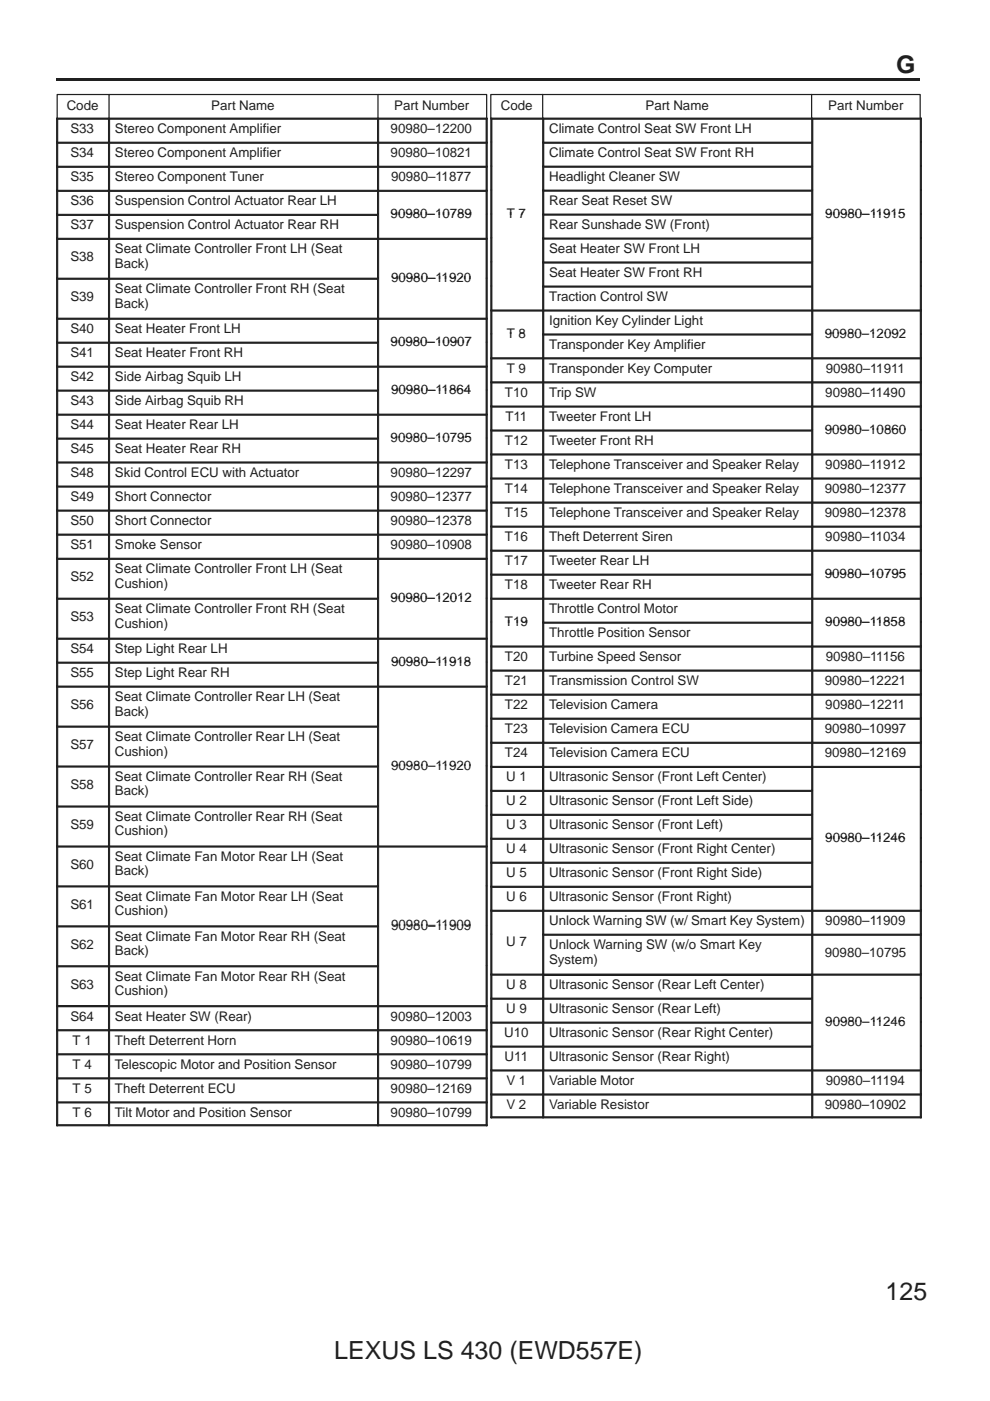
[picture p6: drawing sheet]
<svg xmlns="http://www.w3.org/2000/svg" width="210mm" height="297mm" viewBox="0 0 210 297" stroke-linecap="round" stroke-linejoin="round" font-family="sans-serif">
<defs><g id="words">
<g font-size="5.3" fill="#231f20">
<text x="190" y="15.5">G</text>
<text x="187.8" y="275.7">125</text>
<text x="70.9" y="288.2">LEXUS LS 430 (EWD557E)</text>
</g>
<g font-size="2.8" fill="#231f20">
<text x="14.1" y="23.4">Code</text>
<text x="44.8" y="23.4">Part Name</text>
<text x="83.6" y="23.4">Part Number</text>
<text x="106.2" y="23.4">Code</text>
<text x="136.9" y="23.4">Part Name</text>
<text x="175.6" y="23.4">Part Number</text>
<text x="14.9" y="28.2">S33</text>
<text x="24.4" y="28.2">Stereo Component Amplifier</text>
<text x="82.8" y="28.2">90980–12200</text>
<text x="116.4" y="28.2">Climate Control Seat SW Front LH</text>
<text x="14.9" y="33.3">S34</text>
<text x="24.4" y="33.3">Stereo Component Amplifier</text>
<text x="82.8" y="33.3">90980–10821</text>
<text x="116.4" y="33.3">Climate Control Seat SW Front RH</text>
<text x="14.9" y="38.4">S35</text>
<text x="24.4" y="38.4">Stereo Component Tuner</text>
<text x="82.9" y="38.4">90980–11877</text>
<text x="116.4" y="38.4">Headlight Cleaner SW</text>
<text x="14.9" y="43.5">S36</text>
<text x="24.4" y="43.5">Suspension Control Actuator Rear LH</text>
<text x="82.8" y="46.2">90980–10789</text>
<text x="107.5" y="46.1">T 7</text>
<text x="116.4" y="43.4">Rear Seat Reset SW</text>
<text x="175" y="46.1">90980–11915</text>
<text x="14.9" y="48.6">S37</text>
<text x="24.4" y="48.6">Suspension Control Actuator Rear RH</text>
<text x="24.4" y="53.7">Seat Climate Controller Front LH (Seat</text>
<text x="116.4" y="48.5">Rear Sunshade SW (Front)</text>
<text x="116.4" y="53.6">Seat Heater SW Front LH</text>
<text x="14.9" y="55.4">S38</text>
<text x="24.4" y="56.8">Back)</text>
<text x="82.9" y="59.8">90980–11920</text>
<text x="116.4" y="58.7">Seat Heater SW Front RH</text>
<text x="14.9" y="63.8">S39</text>
<text x="24.4" y="62.1">Seat Climate Controller Front RH (Seat</text>
<text x="24.4" y="65.2">Back)</text>
<text x="116.4" y="63.8">Traction Control SW</text>
<text x="14.9" y="70.6">S40</text>
<text x="24.4" y="70.6">Seat Heater Front LH</text>
<text x="107.5" y="71.6">T 8</text>
<text x="116.4" y="68.9">Ignition Key Cylinder Light</text>
<text x="174.9" y="71.6">90980–12092</text>
<text x="14.9" y="75.7">S41</text>
<text x="24.4" y="75.7">Seat Heater Front RH</text>
<text x="82.8" y="73.3">90980–10907</text>
<text x="116.4" y="73.9">Transponder Key Amplifier</text>
<text x="14.9" y="80.8">S42</text>
<text x="24.4" y="80.8">Side Airbag Squib LH</text>
<text x="82.9" y="83.5">90980–11864</text>
<text x="107.5" y="79">T 9</text>
<text x="116.4" y="79">Transponder Key Computer</text>
<text x="175.1" y="79">90980–11911</text>
<text x="14.9" y="85.8">S43</text>
<text x="24.4" y="85.8">Side Airbag Squib RH</text>
<text x="107.1" y="84.1">T10</text>
<text x="107.2" y="89.2">T11</text>
<text x="116.4" y="84.1">Trip SW</text>
<text x="116.4" y="89.2">Tweeter Front LH</text>
<text x="175" y="84.1">90980–11490</text>
<text x="14.9" y="90.9">S44</text>
<text x="24.4" y="90.9">Seat Heater Rear LH</text>
<text x="82.8" y="93.7">90980–10795</text>
<text x="107.1" y="94.3">T12</text>
<text x="116.4" y="94.3">Tweeter Front RH</text>
<text x="174.9" y="91.9">90980–10860</text>
<text x="14.9" y="96">S45</text>
<text x="14.9" y="101.1">S48</text>
<text x="24.4" y="96">Seat Heater Rear RH</text>
<text x="24.4" y="101.1">Skid Control ECU with Actuator</text>
<text x="82.8" y="101.1">90980–12297</text>
<text x="107.1" y="99.4">T13</text>
<text x="116.4" y="99.4">Telephone Transceiver and Speaker Relay</text>
<text x="175" y="99.4">90980–11912</text>
<text x="14.9" y="106.2">S49</text>
<text x="24.4" y="106.2">Short Connector</text>
<text x="82.8" y="106.2">90980–12377</text>
<text x="107.1" y="104.5">T14</text>
<text x="116.4" y="104.5">Telephone Transceiver and Speaker Relay</text>
<text x="174.9" y="104.5">90980–12377</text>
<text x="14.9" y="111.3">S50</text>
<text x="24.4" y="111.3">Short Connector</text>
<text x="82.8" y="111.3">90980–12378</text>
<text x="107.1" y="109.6">T15</text>
<text x="116.4" y="109.6">Telephone Transceiver and Speaker Relay</text>
<text x="174.9" y="109.6">90980–12378</text>
<text x="14.9" y="116.4">S51</text>
<text x="24.4" y="116.4">Smoke Sensor</text>
<text x="82.8" y="116.4">90980–10908</text>
<text x="107.1" y="114.7">T16</text>
<text x="107.1" y="119.8">T17</text>
<text x="116.4" y="114.7">Theft Deterrent Siren</text>
<text x="116.4" y="119.8">Tweeter Rear LH</text>
<text x="175" y="114.7">90980–11034</text>
<text x="14.9" y="123.2">S52</text>
<text x="24.4" y="121.5">Seat Climate Controller Front LH (Seat</text>
<text x="24.4" y="124.6">Cushion)</text>
<text x="107.1" y="124.9">T18</text>
<text x="116.4" y="124.9">Tweeter Rear RH</text>
<text x="174.9" y="122.5">90980–10795</text>
<text x="14.9" y="131.7">S53</text>
<text x="24.4" y="130">Seat Climate Controller Front RH (Seat</text>
<text x="82.8" y="127.6">90980–12012</text>
<text x="116.4" y="130">Throttle Control Motor</text>
<text x="24.4" y="133.1">Cushion)</text>
<text x="107.1" y="132.7">T19</text>
<text x="116.4" y="135">Throttle Position Sensor</text>
<text x="175" y="132.7">90980–11858</text>
<text x="14.9" y="138.4">S54</text>
<text x="14.9" y="143.5">S55</text>
<text x="24.4" y="138.4">Step Light Rear LH</text>
<text x="24.4" y="143.5">Step Light Rear RH</text>
<text x="82.9" y="141.2">90980–11918</text>
<text x="107.1" y="140.1">T20</text>
<text x="116.4" y="140.1">Turbine Speed Sensor</text>
<text x="175.1" y="140.1">90980–11156</text>
<text x="24.4" y="148.6">Seat Climate Controller Rear LH (Seat</text>
<text x="107.1" y="145.2">T21</text>
<text x="116.4" y="145.2">Transmission Control SW</text>
<text x="174.9" y="145.2">90980–12221</text>
<text x="14.9" y="150.3">S56</text>
<text x="24.4" y="151.7">Back)</text>
<text x="107.1" y="150.3">T22</text>
<text x="107.1" y="155.4">T23</text>
<text x="116.4" y="150.3">Television Camera</text>
<text x="116.4" y="155.4">Television Camera ECU</text>
<text x="174.9" y="155.4">90980–10997</text>
<text x="175" y="150.3">90980–12211</text>
<text x="14.9" y="158.8">S57</text>
<text x="24.4" y="157.1">Seat Climate Controller Rear LH (Seat</text>
<text x="24.4" y="160.2">Cushion)</text>
<text x="107.1" y="160.5">T24</text>
<text x="116.4" y="160.5">Television Camera ECU</text>
<text x="174.9" y="160.5">90980–12169</text>
<text x="14.9" y="167.2">S58</text>
<text x="24.4" y="165.5">Seat Climate Controller Rear RH (Seat</text>
<text x="82.9" y="163.2">90980–11920</text>
<text x="107.3" y="165.6">U 1</text>
<text x="116.4" y="165.6">Ultrasonic Sensor (Front Left Center)</text>
<text x="24.4" y="168.7">Back)</text>
<text x="107.3" y="170.7">U 2</text>
<text x="116.4" y="170.7">Ultrasonic Sensor (Front Left Side)</text>
<text x="14.9" y="175.7">S59</text>
<text x="24.4" y="174">Seat Climate Controller Rear RH (Seat</text>
<text x="24.4" y="177.1">Cushion)</text>
<text x="107.3" y="175.8">U 3</text>
<text x="116.4" y="175.8">Ultrasonic Sensor (Front Left)</text>
<text x="175" y="178.5">90980–11246</text>
<text x="14.9" y="184.2">S60</text>
<text x="24.4" y="182.5">Seat Climate Fan Motor Rear LH (Seat</text>
<text x="24.4" y="185.6">Back)</text>
<text x="107.3" y="180.9">U 4</text>
<text x="107.3" y="185.9">U 5</text>
<text x="116.4" y="180.9">Ultrasonic Sensor (Front Right Center)</text>
<text x="116.4" y="185.9">Ultrasonic Sensor (Front Right Side)</text>
<text x="24.4" y="191">Seat Climate Fan Motor Rear LH (Seat</text>
<text x="107.3" y="191">U 6</text>
<text x="116.4" y="191">Ultrasonic Sensor (Front Right)</text>
<text x="14.9" y="192.7">S61</text>
<text x="24.4" y="194.1">Cushion)</text>
<text x="82.9" y="197.1">90980–11909</text>
<text x="116.4" y="196.1">Unlock Warning SW (w/ Smart Key System)</text>
<text x="175" y="196.1">90980–11909</text>
<text x="14.9" y="201.1">S62</text>
<text x="24.4" y="199.4">Seat Climate Fan Motor Rear RH (Seat</text>
<text x="24.4" y="202.6">Back)</text>
<text x="107.3" y="200.5">U 7</text>
<text x="116.4" y="201.2">Unlock Warning SW (w/o Smart Key</text>
<text x="174.9" y="202.9">90980–10795</text>
<text x="14.9" y="209.6">S63</text>
<text x="24.4" y="207.9">Seat Climate Fan Motor Rear RH (Seat</text>
<text x="107.3" y="209.7">U 8</text>
<text x="116.4" y="204.3">System)</text>
<text x="116.4" y="209.7">Ultrasonic Sensor (Rear Left Center)</text>
<text x="24.4" y="211">Cushion)</text>
<text x="107.3" y="214.8">U 9</text>
<text x="116.4" y="214.8">Ultrasonic Sensor (Rear Left)</text>
<text x="14.9" y="216.4">S64</text>
<text x="15.4" y="221.5">T 1</text>
<text x="24.4" y="216.4">Seat Heater SW (Rear)</text>
<text x="24.4" y="221.5">Theft Deterrent Horn</text>
<text x="82.8" y="216.4">90980–12003</text>
<text x="82.8" y="221.5">90980–10619</text>
<text x="106.9" y="219.8">U10</text>
<text x="116.4" y="219.8">Ultrasonic Sensor (Rear Right Center)</text>
<text x="175" y="217.5">90980–11246</text>
<text x="15.4" y="226.6">T 4</text>
<text x="24.4" y="226.6">Telescopic Motor and Position Sensor</text>
<text x="82.8" y="226.6">90980–10799</text>
<text x="107" y="224.9">U11</text>
<text x="116.4" y="224.9">Ultrasonic Sensor (Rear Right)</text>
<text x="15.4" y="231.7">T 5</text>
<text x="24.4" y="231.7">Theft Deterrent ECU</text>
<text x="82.8" y="231.7">90980–12169</text>
<text x="107.4" y="230">V 1</text>
<text x="116.4" y="230">Variable Motor</text>
<text x="175.1" y="230">90980–11194</text>
<text x="15.4" y="236.8">T 6</text>
<text x="24.4" y="236.8">Tilt Motor and Position Sensor</text>
<text x="82.8" y="236.8">90980–10799</text>
<text x="107.4" y="235.1">V 2</text>
<text x="116.4" y="235.1">Variable Resistor</text>
<text x="174.9" y="235.1">90980–10902</text>
</g>
</g></defs>
<path d="M12 16.5h183.1v.5h-183.1z" fill-rule="evenodd" fill="#231f20"/>
<path d="M12.1 25v-5h91.1v5M23.1 20v5M80.1 20v5M104.1 25v-5h91v5M115.1 20v5M172.1 20v5" fill="none" stroke="#231f20" stroke-width=".26"/>
<g fill="#231f20" stroke="#231f20" stroke-width=".21">
<path d="M12 25h.2v5.1h-.2z" fill-rule="evenodd"/>
<path d="M12 25h11v.3h-11z" fill-rule="evenodd"/>
<path d="M23 25h.2v5.1h-.2z" fill-rule="evenodd"/>
<path d="M23 25h57v.3h-57z" fill-rule="evenodd"/>
<path d="M80 25h.3v5.1h-.3z" fill-rule="evenodd"/>
<path d="M103.1 25h.2v5.1h-.2z" fill-rule="evenodd"/>
<path d="M80 25h23.3v.3h-23.3z" fill-rule="evenodd"/>
<path d="M12 30.1h.2v5.1h-.2z" fill-rule="evenodd"/>
<path d="M12 30.1h11v.3h-11z" fill-rule="evenodd"/>
<path d="M23 30.1h.2v5.1h-.2z" fill-rule="evenodd"/>
<path d="M23 30.1h57v.3h-57z" fill-rule="evenodd"/>
<path d="M80 30.1h.3v5.1h-.3z" fill-rule="evenodd"/>
<path d="M103.1 30.1h.2v5.1h-.2z" fill-rule="evenodd"/>
<path d="M80 30.1h23.3v.3h-23.3z" fill-rule="evenodd"/>
<path d="M12 35.2h.2v5.1h-.2z" fill-rule="evenodd"/>
<path d="M12 35.2h11v.3h-11z" fill-rule="evenodd"/>
<path d="M23 35.2h.2v5.1h-.2z" fill-rule="evenodd"/>
<path d="M23 35.2h57v.3h-57z" fill-rule="evenodd"/>
<path d="M80 35.2h.3v5.1h-.3z" fill-rule="evenodd"/>
<path d="M103.1 35.2h.2v5.1h-.2z" fill-rule="evenodd"/>
<path d="M80 35.2h23.3v.3h-23.3z" fill-rule="evenodd"/>
<path d="M12 40.3h.2v5.1h-.2z" fill-rule="evenodd"/>
<path d="M12 40.3h11v.3h-11z" fill-rule="evenodd"/>
<path d="M23 40.3h.2v5.1h-.2z" fill-rule="evenodd"/>
<path d="M23 40.3h57v.3h-57z" fill-rule="evenodd"/>
<path d="M80 40.3h.3v5.1h-.3z" fill-rule="evenodd"/>
<path d="M103.1 40.3h.2v5.1h-.2z" fill-rule="evenodd"/>
<path d="M80 40.3h23.3v.3h-23.3z" fill-rule="evenodd"/>
<path d="M12 45.4h.2v5.1h-.2z" fill-rule="evenodd"/>
<path d="M12 45.4h11v.3h-11z" fill-rule="evenodd"/>
<path d="M23 45.4h.2v5.1h-.2z" fill-rule="evenodd"/>
<path d="M23 45.4h57v.3h-57z" fill-rule="evenodd"/>
<path d="M80 45.4h.3v5.1h-.3z" fill-rule="evenodd"/>
<path d="M103.1 45.4h.2v5.1h-.2z" fill-rule="evenodd"/>
<path d="M12 50.5h.2v8.5h-.2z" fill-rule="evenodd"/>
<path d="M12 50.5h11v.3h-11z" fill-rule="evenodd"/>
<path d="M23 50.5h.2v8.5h-.2z" fill-rule="evenodd"/>
<path d="M23 50.5h57v.3h-57z" fill-rule="evenodd"/>
<path d="M80 50.5h.3v8.5h-.3z" fill-rule="evenodd"/>
<path d="M103.1 50.5h.2v8.5h-.2z" fill-rule="evenodd"/>
<path d="M80 50.5h23.3v.3h-23.3z" fill-rule="evenodd"/>
<path d="M12 59h.2v8.4h-.2z" fill-rule="evenodd"/>
<path d="M12 59h11v.2h-11z" fill-rule="evenodd"/>
<path d="M23 59h.2v8.4h-.2z" fill-rule="evenodd"/>
<path d="M23 59h57v.2h-57z" fill-rule="evenodd"/>
<path d="M80 59h.3v8.4h-.3z" fill-rule="evenodd"/>
<path d="M103.1 59h.2v8.4h-.2z" fill-rule="evenodd"/>
<path d="M12 67.5h.2v5h-.2z" fill-rule="evenodd"/>
<path d="M12 67.5h11v.2h-11z" fill-rule="evenodd"/>
<path d="M23 67.5h.2v5h-.2z" fill-rule="evenodd"/>
<path d="M23 67.5h57v.2h-57z" fill-rule="evenodd"/>
<path d="M80 67.5h.3v5h-.3z" fill-rule="evenodd"/>
<path d="M103.1 67.5h.2v5h-.2z" fill-rule="evenodd"/>
<path d="M80 67.5h23.3v.2h-23.3z" fill-rule="evenodd"/>
<path d="M12 72.5h.2v5.1h-.2z" fill-rule="evenodd"/>
<path d="M12 72.5h11v.3h-11z" fill-rule="evenodd"/>
<path d="M23 72.5h.2v5.1h-.2z" fill-rule="evenodd"/>
<path d="M23 72.5h57v.3h-57z" fill-rule="evenodd"/>
<path d="M80 72.5h.3v5.1h-.3z" fill-rule="evenodd"/>
<path d="M103.1 72.5h.2v5.1h-.2z" fill-rule="evenodd"/>
<path d="M12 77.6h.2v5.1h-.2z" fill-rule="evenodd"/>
<path d="M12 77.6h11v.3h-11z" fill-rule="evenodd"/>
<path d="M23 77.6h.2v5.1h-.2z" fill-rule="evenodd"/>
<path d="M23 77.6h57v.3h-57z" fill-rule="evenodd"/>
<path d="M80 77.6h.3v5.1h-.3z" fill-rule="evenodd"/>
<path d="M103.1 77.6h.2v5.1h-.2z" fill-rule="evenodd"/>
<path d="M80 77.6h23.3v.3h-23.3z" fill-rule="evenodd"/>
<path d="M12 82.7h.2v5.1h-.2z" fill-rule="evenodd"/>
<path d="M12 82.7h11v.2h-11z" fill-rule="evenodd"/>
<path d="M23 82.7h.2v5.1h-.2z" fill-rule="evenodd"/>
<path d="M23 82.7h57v.2h-57z" fill-rule="evenodd"/>
<path d="M80 82.7h.3v5.1h-.3z" fill-rule="evenodd"/>
<path d="M103.1 82.7h.2v5.1h-.2z" fill-rule="evenodd"/>
<path d="M12 87.8h.2v5h-.2z" fill-rule="evenodd"/>
<path d="M12 87.8h11v.2h-11z" fill-rule="evenodd"/>
<path d="M23 87.8h.2v5h-.2z" fill-rule="evenodd"/>
<path d="M23 87.8h57v.2h-57z" fill-rule="evenodd"/>
<path d="M80 87.8h.3v5h-.3z" fill-rule="evenodd"/>
<path d="M103.1 87.8h.2v5h-.2z" fill-rule="evenodd"/>
<path d="M80 87.8h23.3v.2h-23.3z" fill-rule="evenodd"/>
<path d="M12 92.9h.2v5h-.2z" fill-rule="evenodd"/>
<path d="M12 92.9h11v.2h-11z" fill-rule="evenodd"/>
<path d="M23 92.9h.2v5h-.2z" fill-rule="evenodd"/>
<path d="M23 92.9h57v.2h-57z" fill-rule="evenodd"/>
<path d="M80 92.9h.3v5h-.3z" fill-rule="evenodd"/>
<path d="M103.1 92.9h.2v5h-.2z" fill-rule="evenodd"/>
<path d="M12 97.9h.2v5.1h-.2z" fill-rule="evenodd"/>
<path d="M12 97.9h11v.3h-11z" fill-rule="evenodd"/>
<path d="M23 97.9h.2v5.1h-.2z" fill-rule="evenodd"/>
<path d="M23 97.9h57v.3h-57z" fill-rule="evenodd"/>
<path d="M80 97.9h.3v5.1h-.3z" fill-rule="evenodd"/>
<path d="M103.1 97.9h.2v5.1h-.2z" fill-rule="evenodd"/>
<path d="M80 97.9h23.3v.3h-23.3z" fill-rule="evenodd"/>
<path d="M12 103h.2v5.1h-.2z" fill-rule="evenodd"/>
<path d="M12 103h11v.3h-11z" fill-rule="evenodd"/>
<path d="M23 103h.2v5.1h-.2z" fill-rule="evenodd"/>
<path d="M23 103h57v.3h-57z" fill-rule="evenodd"/>
<path d="M80 103h.3v5.1h-.3z" fill-rule="evenodd"/>
<path d="M103.1 103h.2v5.1h-.2z" fill-rule="evenodd"/>
<path d="M80 103h23.3v.3h-23.3z" fill-rule="evenodd"/>
<path d="M12 108.1h.2v5.1h-.2z" fill-rule="evenodd"/>
<path d="M12 108.1h11v.3h-11z" fill-rule="evenodd"/>
<path d="M23 108.1h.2v5.1h-.2z" fill-rule="evenodd"/>
<path d="M23 108.1h57v.3h-57z" fill-rule="evenodd"/>
<path d="M80 108.1h.3v5.1h-.3z" fill-rule="evenodd"/>
<path d="M103.1 108.1h.2v5.1h-.2z" fill-rule="evenodd"/>
<path d="M80 108.1h23.3v.3h-23.3z" fill-rule="evenodd"/>
<path d="M12 113.2h.2v5.1h-.2z" fill-rule="evenodd"/>
<path d="M12 113.2h11v.3h-11z" fill-rule="evenodd"/>
<path d="M23 113.2h.2v5.1h-.2z" fill-rule="evenodd"/>
<path d="M23 113.2h57v.3h-57z" fill-rule="evenodd"/>
<path d="M80 113.2h.3v5.1h-.3z" fill-rule="evenodd"/>
<path d="M103.1 113.2h.2v5.1h-.2z" fill-rule="evenodd"/>
<path d="M80 113.2h23.3v.3h-23.3z" fill-rule="evenodd"/>
<path d="M12 118.4h.2v8.4h-.2z" fill-rule="evenodd"/>
<path d="M12 118.4h11v.2h-11z" fill-rule="evenodd"/>
<path d="M23 118.4h.2v8.4h-.2z" fill-rule="evenodd"/>
<path d="M23 118.4h57v.2h-57z" fill-rule="evenodd"/>
<path d="M80 118.4h.3v8.4h-.3z" fill-rule="evenodd"/>
<path d="M103.1 118.4h.2v8.4h-.2z" fill-rule="evenodd"/>
<path d="M80 118.4h23.3v.2h-23.3z" fill-rule="evenodd"/>
<path d="M12 126.8h.2v8.5h-.2z" fill-rule="evenodd"/>
<path d="M12 126.8h11v.3h-11z" fill-rule="evenodd"/>
<path d="M23 126.8h.2v8.5h-.2z" fill-rule="evenodd"/>
<path d="M23 126.8h57v.3h-57z" fill-rule="evenodd"/>
<path d="M80 126.8h.3v8.5h-.3z" fill-rule="evenodd"/>
<path d="M103.1 126.8h.2v8.5h-.2z" fill-rule="evenodd"/>
<path d="M12 135.3h.2v5.1h-.2z" fill-rule="evenodd"/>
<path d="M12 135.3h11v.2h-11z" fill-rule="evenodd"/>
<path d="M23 135.3h.2v5.1h-.2z" fill-rule="evenodd"/>
<path d="M23 135.3h57v.2h-57z" fill-rule="evenodd"/>
<path d="M80 135.3h.3v5.1h-.3z" fill-rule="evenodd"/>
<path d="M103.1 135.3h.2v5.1h-.2z" fill-rule="evenodd"/>
<path d="M80 135.3h23.3v.2h-23.3z" fill-rule="evenodd"/>
<path d="M12 140.4h.2v5h-.2z" fill-rule="evenodd"/>
<path d="M12 140.4h11v.2h-11z" fill-rule="evenodd"/>
<path d="M23 140.4h.2v5h-.2z" fill-rule="evenodd"/>
<path d="M23 140.4h57v.2h-57z" fill-rule="evenodd"/>
<path d="M80 140.4h.3v5h-.3z" fill-rule="evenodd"/>
<path d="M103.1 140.4h.2v5h-.2z" fill-rule="evenodd"/>
<path d="M12 145.5h.2v8.4h-.2z" fill-rule="evenodd"/>
<path d="M12 145.5h11v.2h-11z" fill-rule="evenodd"/>
<path d="M23 145.5h.2v8.4h-.2z" fill-rule="evenodd"/>
<path d="M23 145.5h57v.2h-57z" fill-rule="evenodd"/>
<path d="M103.1 145.5h.2v8.4h-.2z" fill-rule="evenodd"/>
<path d="M80 145.5h23.3v.2h-23.3z" fill-rule="evenodd"/>
<path d="M12 153.9h.2v8.5h-.2z" fill-rule="evenodd"/>
<path d="M12 153.9h11v.3h-11z" fill-rule="evenodd"/>
<path d="M23 153.9h.2v8.5h-.2z" fill-rule="evenodd"/>
<path d="M23 153.9h57v.3h-57z" fill-rule="evenodd"/>
<path d="M80 153.9h.3v8.5h-.3z" fill-rule="evenodd"/>
<path d="M103.1 153.9h.2v8.5h-.2z" fill-rule="evenodd"/>
<path d="M12 162.4h.2v8.5h-.2z" fill-rule="evenodd"/>
<path d="M12 162.4h11v.2h-11z" fill-rule="evenodd"/>
<path d="M23 162.4h.2v8.5h-.2z" fill-rule="evenodd"/>
<path d="M23 162.4h57v.2h-57z" fill-rule="evenodd"/>
<path d="M80 162.4h.3v8.5h-.3z" fill-rule="evenodd"/>
<path d="M103.1 162.4h.2v8.5h-.2z" fill-rule="evenodd"/>
<path d="M12 170.9h.2v8.4h-.2z" fill-rule="evenodd"/>
<path d="M12 170.9h11v.2h-11z" fill-rule="evenodd"/>
<path d="M23 170.9h.2v8.4h-.2z" fill-rule="evenodd"/>
<path d="M23 170.9h57v.2h-57z" fill-rule="evenodd"/>
<path d="M80 170.9h.3v8.4h-.3z" fill-rule="evenodd"/>
<path d="M103.1 170.9h.2v8.4h-.2z" fill-rule="evenodd"/>
<path d="M12 179.4h.2v8.4h-.2z" fill-rule="evenodd"/>
<path d="M12 179.4h11v.2h-11z" fill-rule="evenodd"/>
<path d="M23 179.4h.2v8.4h-.2z" fill-rule="evenodd"/>
<path d="M23 179.4h57v.2h-57z" fill-rule="evenodd"/>
<path d="M80 179.4h.3v8.4h-.3z" fill-rule="evenodd"/>
<path d="M103.1 179.4h.2v8.4h-.2z" fill-rule="evenodd"/>
<path d="M80 179.4h23.3v.2h-23.3z" fill-rule="evenodd"/>
<path d="M12 187.8h.2v8.5h-.2z" fill-rule="evenodd"/>
<path d="M12 187.8h11v.3h-11z" fill-rule="evenodd"/>
<path d="M23 187.8h.2v8.5h-.2z" fill-rule="evenodd"/>
<path d="M23 187.8h57v.3h-57z" fill-rule="evenodd"/>
<path d="M80 187.8h.3v8.5h-.3z" fill-rule="evenodd"/>
<path d="M103.1 187.8h.2v8.5h-.2z" fill-rule="evenodd"/>
<path d="M12 196.3h.2v8.4h-.2z" fill-rule="evenodd"/>
<path d="M12 196.3h11v.2h-11z" fill-rule="evenodd"/>
<path d="M23 196.3h.2v8.4h-.2z" fill-rule="evenodd"/>
<path d="M23 196.3h57v.2h-57z" fill-rule="evenodd"/>
<path d="M80 196.3h.3v8.4h-.3z" fill-rule="evenodd"/>
<path d="M103.1 196.3h.2v8.4h-.2z" fill-rule="evenodd"/>
<path d="M12 204.8h.2v8.4h-.2z" fill-rule="evenodd"/>
<path d="M12 204.8h11v.2h-11z" fill-rule="evenodd"/>
<path d="M23 204.8h.2v8.4h-.2z" fill-rule="evenodd"/>
<path d="M23 204.8h57v.2h-57z" fill-rule="evenodd"/>
<path d="M80 204.8h.3v8.4h-.3z" fill-rule="evenodd"/>
<path d="M103.1 204.8h.2v8.4h-.2z" fill-rule="evenodd"/>
<path d="M12 213.2h.2v5.1h-.2z" fill-rule="evenodd"/>
<path d="M23 213.2h.2v5.1h-.2z" fill-rule="evenodd"/>
<path d="M23 213.2h57v.3h-57z" fill-rule="evenodd"/>
<path d="M80 213.2h.3v5.1h-.3z" fill-rule="evenodd"/>
<path d="M103.1 213.2h.2v5.1h-.2z" fill-rule="evenodd"/>
<path d="M80 213.2h23.3v.3h-23.3z" fill-rule="evenodd"/>
<path d="M12 218.3h.2v5.1h-.2z" fill-rule="evenodd"/>
<path d="M12 218.3h11v.3h-11z" fill-rule="evenodd"/>
<path d="M23 218.3h.2v5.1h-.2z" fill-rule="evenodd"/>
<path d="M23 218.3h57v.3h-57z" fill-rule="evenodd"/>
<path d="M80 218.3h.3v5.1h-.3z" fill-rule="evenodd"/>
<path d="M103.1 218.3h.2v5.1h-.2z" fill-rule="evenodd"/>
<path d="M80 218.3h23.3v.3h-23.3z" fill-rule="evenodd"/>
<path d="M12 223.4h.2v5.1h-.2z" fill-rule="evenodd"/>
<path d="M12 223.4h11v.3h-11z" fill-rule="evenodd"/>
<path d="M23 223.4h.2v5.1h-.2z" fill-rule="evenodd"/>
<path d="M23 223.4h57v.3h-57z" fill-rule="evenodd"/>
<path d="M80 223.4h.3v5.1h-.3z" fill-rule="evenodd"/>
<path d="M103.1 223.4h.2v5.1h-.2z" fill-rule="evenodd"/>
<path d="M80 223.4h23.3v.3h-23.3z" fill-rule="evenodd"/>
<path d="M12 228.5h.2v5.1h-.2z" fill-rule="evenodd"/>
<path d="M12 228.5h11v.3h-11z" fill-rule="evenodd"/>
<path d="M23 228.5h.2v5.1h-.2z" fill-rule="evenodd"/>
<path d="M23 228.5h57v.3h-57z" fill-rule="evenodd"/>
<path d="M80 228.5h.3v5.1h-.3z" fill-rule="evenodd"/>
<path d="M103.1 228.5h.2v5.1h-.2z" fill-rule="evenodd"/>
<path d="M80 228.5h23.3v.3h-23.3z" fill-rule="evenodd"/>
<path d="M12 233.6h.2v5.1h-.2z" fill-rule="evenodd"/>
<path d="M12 233.6h11v.3h-11z" fill-rule="evenodd"/>
<path d="M12 238.5h11v.2h-11z" fill-rule="evenodd"/>
<path d="M23 233.6h.2v5.1h-.2z" fill-rule="evenodd"/>
<path d="M23 233.6h57v.3h-57z" fill-rule="evenodd"/>
<path d="M23 238.5h57v.2h-57z" fill-rule="evenodd"/>
<path d="M80 233.6h.3v5.1h-.3z" fill-rule="evenodd"/>
<path d="M103.1 233.6h.2v5.1h-.2z" fill-rule="evenodd"/>
<path d="M80 233.6h23.3v.3h-23.3z" fill-rule="evenodd"/>
<path d="M80 238.5h23.3v.2h-23.3z" fill-rule="evenodd"/>
<path d="M104.1 25h.2v5.1h-.2z" fill-rule="evenodd"/>
<path d="M104.1 25h10.9v.3h-10.9z" fill-rule="evenodd"/>
<path d="M115.1 25h.2v5.1h-.2z" fill-rule="evenodd"/>
<path d="M115.1 25h57v.3h-57z" fill-rule="evenodd"/>
<path d="M172.1 25h.2v5.1h-.2z" fill-rule="evenodd"/>
<path d="M195.1 25h.3v5.1h-.3z" fill-rule="evenodd"/>
<path d="M172.1 25h23.3v.3h-23.3z" fill-rule="evenodd"/>
<path d="M104.1 30.1h.2v5.1h-.2z" fill-rule="evenodd"/>
<path d="M115.1 30.1h.2v5.1h-.2z" fill-rule="evenodd"/>
<path d="M115.1 30.1h57v.3h-57z" fill-rule="evenodd"/>
<path d="M172.1 30.1h.2v5.1h-.2z" fill-rule="evenodd"/>
<path d="M195.1 30.1h.3v5.1h-.3z" fill-rule="evenodd"/>
<path d="M104.1 35.2h.2v5.1h-.2z" fill-rule="evenodd"/>
<path d="M115.1 35.2h.2v5.1h-.2z" fill-rule="evenodd"/>
<path d="M115.1 35.2h57v.3h-57z" fill-rule="evenodd"/>
<path d="M172.1 35.2h.2v5.1h-.2z" fill-rule="evenodd"/>
<path d="M195.1 35.2h.3v5.1h-.3z" fill-rule="evenodd"/>
<path d="M104.1 40.3h.2v5.1h-.2z" fill-rule="evenodd"/>
<path d="M115.1 40.3h.2v5.1h-.2z" fill-rule="evenodd"/>
<path d="M115.1 40.3h57v.2h-57z" fill-rule="evenodd"/>
<path d="M172.1 40.3h.2v5.1h-.2z" fill-rule="evenodd"/>
<path d="M195.1 40.3h.3v5.1h-.3z" fill-rule="evenodd"/>
<path d="M104.1 45.4h.2v5h-.2z" fill-rule="evenodd"/>
<path d="M115.1 45.4h.2v5h-.2z" fill-rule="evenodd"/>
<path d="M115.1 45.4h57v.2h-57z" fill-rule="evenodd"/>
<path d="M172.1 45.4h.2v5h-.2z" fill-rule="evenodd"/>
<path d="M195.1 45.4h.3v5h-.3z" fill-rule="evenodd"/>
<path d="M104.1 50.5h.2v5h-.2z" fill-rule="evenodd"/>
<path d="M115.1 50.5h.2v5h-.2z" fill-rule="evenodd"/>
<path d="M115.1 50.5h57v.2h-57z" fill-rule="evenodd"/>
<path d="M172.1 50.5h.2v5h-.2z" fill-rule="evenodd"/>
<path d="M195.1 50.5h.3v5h-.3z" fill-rule="evenodd"/>
<path d="M104.1 55.5h.2v5.1h-.2z" fill-rule="evenodd"/>
<path d="M115.1 55.5h.2v5.1h-.2z" fill-rule="evenodd"/>
<path d="M115.1 55.5h57v.3h-57z" fill-rule="evenodd"/>
<path d="M172.1 55.5h.2v5.1h-.2z" fill-rule="evenodd"/>
<path d="M195.1 55.5h.3v5.1h-.3z" fill-rule="evenodd"/>
<path d="M104.1 60.6h.2v5.1h-.2z" fill-rule="evenodd"/>
<path d="M115.1 60.6h.2v5.1h-.2z" fill-rule="evenodd"/>
<path d="M115.1 60.6h57v.3h-57z" fill-rule="evenodd"/>
<path d="M172.1 60.6h.2v5.1h-.2z" fill-rule="evenodd"/>
<path d="M195.1 60.6h.3v5.1h-.3z" fill-rule="evenodd"/>
<path d="M104.1 65.7h.2v5.1h-.2z" fill-rule="evenodd"/>
<path d="M104.1 65.7h10.9v.3h-10.9z" fill-rule="evenodd"/>
<path d="M115.1 65.7h.2v5.1h-.2z" fill-rule="evenodd"/>
<path d="M115.1 65.7h57v.3h-57z" fill-rule="evenodd"/>
<path d="M172.1 65.7h.2v5.1h-.2z" fill-rule="evenodd"/>
<path d="M195.1 65.7h.3v5.1h-.3z" fill-rule="evenodd"/>
<path d="M172.1 65.7h23.3v.3h-23.3z" fill-rule="evenodd"/>
<path d="M104.1 70.8h.2v5h-.2z" fill-rule="evenodd"/>
<path d="M115.1 70.8h.2v5h-.2z" fill-rule="evenodd"/>
<path d="M115.1 70.8h57v.2h-57z" fill-rule="evenodd"/>
<path d="M172.1 70.8h.2v5h-.2z" fill-rule="evenodd"/>
<path d="M195.1 70.8h.3v5h-.3z" fill-rule="evenodd"/>
<path d="M104.1 75.9h.2v5h-.2z" fill-rule="evenodd"/>
<path d="M104.1 75.9h10.9v.2h-10.9z" fill-rule="evenodd"/>
<path d="M115.1 75.9h.2v5h-.2z" fill-rule="evenodd"/>
<path d="M115.1 75.9h57v.2h-57z" fill-rule="evenodd"/>
<path d="M172.1 75.9h.2v5h-.2z" fill-rule="evenodd"/>
<path d="M195.1 75.9h.3v5h-.3z" fill-rule="evenodd"/>
<path d="M172.1 75.9h23.3v.2h-23.3z" fill-rule="evenodd"/>
<path d="M104.1 81h.2v5.1h-.2z" fill-rule="evenodd"/>
<path d="M104.1 81h10.9v.2h-10.9z" fill-rule="evenodd"/>
<path d="M115.1 81h.2v5.1h-.2z" fill-rule="evenodd"/>
<path d="M115.1 81h57v.2h-57z" fill-rule="evenodd"/>
<path d="M172.1 81h.2v5.1h-.2z" fill-rule="evenodd"/>
<path d="M195.1 81h.3v5.1h-.3z" fill-rule="evenodd"/>
<path d="M172.1 81h23.3v.2h-23.3z" fill-rule="evenodd"/>
<path d="M104.1 86.1h.2v5h-.2z" fill-rule="evenodd"/>
<path d="M104.1 86.1h10.9v.2h-10.9z" fill-rule="evenodd"/>
<path d="M115.1 86.1h.2v5h-.2z" fill-rule="evenodd"/>
<path d="M115.1 86.1h57v.2h-57z" fill-rule="evenodd"/>
<path d="M172.1 86.1h.2v5h-.2z" fill-rule="evenodd"/>
<path d="M195.1 86.1h.3v5h-.3z" fill-rule="evenodd"/>
<path d="M172.1 86.1h23.3v.2h-23.3z" fill-rule="evenodd"/>
<path d="M104.1 91.2h.2v5h-.2z" fill-rule="evenodd"/>
<path d="M104.1 91.2h10.9v.2h-10.9z" fill-rule="evenodd"/>
<path d="M115.1 91.2h.2v5h-.2z" fill-rule="evenodd"/>
<path d="M115.1 91.2h57v.2h-57z" fill-rule="evenodd"/>
<path d="M172.1 91.2h.2v5h-.2z" fill-rule="evenodd"/>
<path d="M195.1 91.2h.3v5h-.3z" fill-rule="evenodd"/>
<path d="M104.1 96.2h.2v5.1h-.2z" fill-rule="evenodd"/>
<path d="M104.1 96.2h10.9v.3h-10.9z" fill-rule="evenodd"/>
<path d="M115.1 96.2h.2v5.1h-.2z" fill-rule="evenodd"/>
<path d="M115.1 96.2h57v.3h-57z" fill-rule="evenodd"/>
<path d="M172.1 96.2h.2v5.1h-.2z" fill-rule="evenodd"/>
<path d="M195.1 96.2h.3v5.1h-.3z" fill-rule="evenodd"/>
<path d="M172.1 96.2h23.3v.3h-23.3z" fill-rule="evenodd"/>
<path d="M104.1 101.3h.2v5.1h-.2z" fill-rule="evenodd"/>
<path d="M104.1 101.3h10.9v.3h-10.9z" fill-rule="evenodd"/>
<path d="M115.1 101.3h.2v5.1h-.2z" fill-rule="evenodd"/>
<path d="M115.1 101.3h57v.3h-57z" fill-rule="evenodd"/>
<path d="M172.1 101.3h.2v5.1h-.2z" fill-rule="evenodd"/>
<path d="M195.1 101.3h.3v5.1h-.3z" fill-rule="evenodd"/>
<path d="M172.1 101.3h23.3v.3h-23.3z" fill-rule="evenodd"/>
<path d="M104.1 106.4h.2v5.1h-.2z" fill-rule="evenodd"/>
<path d="M104.1 106.4h10.9v.3h-10.9z" fill-rule="evenodd"/>
<path d="M115.1 106.4h.2v5.1h-.2z" fill-rule="evenodd"/>
<path d="M115.1 106.4h57v.3h-57z" fill-rule="evenodd"/>
<path d="M172.1 106.4h.2v5.1h-.2z" fill-rule="evenodd"/>
<path d="M195.1 106.4h.3v5.1h-.3z" fill-rule="evenodd"/>
<path d="M172.1 106.4h23.3v.3h-23.3z" fill-rule="evenodd"/>
<path d="M104.1 111.5h.2v5.1h-.2z" fill-rule="evenodd"/>
<path d="M104.1 111.5h10.9v.3h-10.9z" fill-rule="evenodd"/>
<path d="M115.1 111.5h.2v5.1h-.2z" fill-rule="evenodd"/>
<path d="M115.1 111.5h57v.3h-57z" fill-rule="evenodd"/>
<path d="M172.1 111.5h.2v5.1h-.2z" fill-rule="evenodd"/>
<path d="M195.1 111.5h.3v5.1h-.3z" fill-rule="evenodd"/>
<path d="M172.1 111.5h23.3v.3h-23.3z" fill-rule="evenodd"/>
<path d="M104.1 116.6h.2v5.1h-.2z" fill-rule="evenodd"/>
<path d="M104.1 116.6h10.9v.3h-10.9z" fill-rule="evenodd"/>
<path d="M115.1 116.6h.2v5.1h-.2z" fill-rule="evenodd"/>
<path d="M115.1 116.6h57v.3h-57z" fill-rule="evenodd"/>
<path d="M172.1 116.6h.2v5.1h-.2z" fill-rule="evenodd"/>
<path d="M195.1 116.6h.3v5.1h-.3z" fill-rule="evenodd"/>
<path d="M172.1 116.6h23.3v.3h-23.3z" fill-rule="evenodd"/>
<path d="M104.1 121.7h.2v5.1h-.2z" fill-rule="evenodd"/>
<path d="M104.1 121.7h10.9v.3h-10.9z" fill-rule="evenodd"/>
<path d="M115.1 121.7h.2v5.1h-.2z" fill-rule="evenodd"/>
<path d="M115.1 121.7h57v.3h-57z" fill-rule="evenodd"/>
<path d="M172.1 121.7h.2v5.1h-.2z" fill-rule="evenodd"/>
<path d="M195.1 121.7h.3v5.1h-.3z" fill-rule="evenodd"/>
<path d="M104.1 126.8h.2v5.1h-.2z" fill-rule="evenodd"/>
<path d="M104.1 126.8h10.9v.3h-10.9z" fill-rule="evenodd"/>
<path d="M115.1 126.8h.2v5.1h-.2z" fill-rule="evenodd"/>
<path d="M115.1 126.8h57v.3h-57z" fill-rule="evenodd"/>
<path d="M172.1 126.8h.2v5.1h-.2z" fill-rule="evenodd"/>
<path d="M195.1 126.8h.3v5.1h-.3z" fill-rule="evenodd"/>
<path d="M172.1 126.8h23.3v.3h-23.3z" fill-rule="evenodd"/>
<path d="M104.1 131.9h.2v5h-.2z" fill-rule="evenodd"/>
<path d="M115.1 131.9h.2v5h-.2z" fill-rule="evenodd"/>
<path d="M115.1 131.9h57v.2h-57z" fill-rule="evenodd"/>
<path d="M172.1 131.9h.2v5h-.2z" fill-rule="evenodd"/>
<path d="M195.1 131.9h.3v5h-.3z" fill-rule="evenodd"/>
<path d="M104.1 137h.2v5h-.2z" fill-rule="evenodd"/>
<path d="M104.1 137h10.9v.2h-10.9z" fill-rule="evenodd"/>
<path d="M115.1 137h.2v5h-.2z" fill-rule="evenodd"/>
<path d="M115.1 137h57v.2h-57z" fill-rule="evenodd"/>
<path d="M172.1 137h.2v5h-.2z" fill-rule="evenodd"/>
<path d="M195.1 137h.3v5h-.3z" fill-rule="evenodd"/>
<path d="M172.1 137h23.3v.2h-23.3z" fill-rule="evenodd"/>
<path d="M104.1 142.1h.2v5h-.2z" fill-rule="evenodd"/>
<path d="M104.1 142.1h10.9v.2h-10.9z" fill-rule="evenodd"/>
<path d="M115.1 142.1h.2v5h-.2z" fill-rule="evenodd"/>
<path d="M115.1 142.1h57v.2h-57z" fill-rule="evenodd"/>
<path d="M172.1 142.1h.2v5h-.2z" fill-rule="evenodd"/>
<path d="M195.1 142.1h.3v5h-.3z" fill-rule="evenodd"/>
<path d="M172.1 142.1h23.3v.2h-23.3z" fill-rule="evenodd"/>
<path d="M104.1 147.2h.2v5h-.2z" fill-rule="evenodd"/>
<path d="M104.1 147.2h10.9v.2h-10.9z" fill-rule="evenodd"/>
<path d="M115.1 147.2h.2v5h-.2z" fill-rule="evenodd"/>
<path d="M115.1 147.2h57v.2h-57z" fill-rule="evenodd"/>
<path d="M172.1 147.2h.2v5h-.2z" fill-rule="evenodd"/>
<path d="M195.1 147.2h.3v5h-.3z" fill-rule="evenodd"/>
<path d="M172.1 147.2h23.3v.2h-23.3z" fill-rule="evenodd"/>
<path d="M104.1 152.3h.2v5h-.2z" fill-rule="evenodd"/>
<path d="M104.1 152.3h10.9v.2h-10.9z" fill-rule="evenodd"/>
<path d="M115.1 152.3h.2v5h-.2z" fill-rule="evenodd"/>
<path d="M115.1 152.3h57v.2h-57z" fill-rule="evenodd"/>
<path d="M172.1 152.3h.2v5h-.2z" fill-rule="evenodd"/>
<path d="M195.1 152.3h.3v5h-.3z" fill-rule="evenodd"/>
<path d="M172.1 152.3h23.3v.2h-23.3z" fill-rule="evenodd"/>
<path d="M104.1 157.4h.2v5.1h-.2z" fill-rule="evenodd"/>
<path d="M104.1 157.4h10.9v.2h-10.9z" fill-rule="evenodd"/>
<path d="M115.1 157.4h.2v5.1h-.2z" fill-rule="evenodd"/>
<path d="M115.1 157.4h57v.2h-57z" fill-rule="evenodd"/>
<path d="M172.1 157.4h.2v5.1h-.2z" fill-rule="evenodd"/>
<path d="M195.1 157.4h.3v5.1h-.3z" fill-rule="evenodd"/>
<path d="M172.1 157.4h23.3v.2h-23.3z" fill-rule="evenodd"/>
<path d="M104.1 162.5h.2v5h-.2z" fill-rule="evenodd"/>
<path d="M104.1 162.5h10.9v.2h-10.9z" fill-rule="evenodd"/>
<path d="M115.1 162.5h57v.2h-57z" fill-rule="evenodd"/>
<path d="M172.1 162.5h.2v5h-.2z" fill-rule="evenodd"/>
<path d="M195.1 162.5h.3v5h-.3z" fill-rule="evenodd"/>
<path d="M172.1 162.5h23.3v.2h-23.3z" fill-rule="evenodd"/>
<path d="M104.1 167.6h.2v5h-.2z" fill-rule="evenodd"/>
<path d="M104.1 167.6h10.9v.2h-10.9z" fill-rule="evenodd"/>
<path d="M115.1 167.6h.2v5h-.2z" fill-rule="evenodd"/>
<path d="M115.1 167.6h57v.2h-57z" fill-rule="evenodd"/>
<path d="M172.1 167.6h.2v5h-.2z" fill-rule="evenodd"/>
<path d="M195.1 167.6h.3v5h-.3z" fill-rule="evenodd"/>
<path d="M104.1 172.6h.2v5.1h-.2z" fill-rule="evenodd"/>
<path d="M104.1 172.6h10.9v.3h-10.9z" fill-rule="evenodd"/>
<path d="M115.1 172.6h.2v5.1h-.2z" fill-rule="evenodd"/>
<path d="M115.1 172.6h57v.3h-57z" fill-rule="evenodd"/>
<path d="M172.1 172.6h.2v5.1h-.2z" fill-rule="evenodd"/>
<path d="M195.1 172.6h.3v5.1h-.3z" fill-rule="evenodd"/>
<path d="M104.1 177.7h.2v5.1h-.2z" fill-rule="evenodd"/>
<path d="M104.1 177.7h10.9v.3h-10.9z" fill-rule="evenodd"/>
<path d="M115.1 177.7h.2v5.1h-.2z" fill-rule="evenodd"/>
<path d="M115.1 177.7h57v.3h-57z" fill-rule="evenodd"/>
<path d="M172.1 177.7h.2v5.1h-.2z" fill-rule="evenodd"/>
<path d="M195.1 177.7h.3v5.1h-.3z" fill-rule="evenodd"/>
<path d="M104.1 182.8h.2v5.1h-.2z" fill-rule="evenodd"/>
<path d="M104.1 182.8h10.9v.2h-10.9z" fill-rule="evenodd"/>
<path d="M115.1 182.8h.2v5.1h-.2z" fill-rule="evenodd"/>
<path d="M115.1 182.8h57v.2h-57z" fill-rule="evenodd"/>
<path d="M172.1 182.8h.2v5.1h-.2z" fill-rule="evenodd"/>
<path d="M195.1 182.8h.3v5.1h-.3z" fill-rule="evenodd"/>
<path d="M104.1 187.9h.2v5h-.2z" fill-rule="evenodd"/>
<path d="M104.1 187.9h10.9v.2h-10.9z" fill-rule="evenodd"/>
<path d="M115.1 187.9h.2v5h-.2z" fill-rule="evenodd"/>
<path d="M115.1 187.9h57v.2h-57z" fill-rule="evenodd"/>
<path d="M172.1 187.9h.2v5h-.2z" fill-rule="evenodd"/>
<path d="M195.1 187.9h.3v5h-.3z" fill-rule="evenodd"/>
<path d="M104.1 193h.2v5h-.2z" fill-rule="evenodd"/>
<path d="M104.1 193h10.9v.2h-10.9z" fill-rule="evenodd"/>
<path d="M115.1 193h.2v5h-.2z" fill-rule="evenodd"/>
<path d="M115.1 193h57v.2h-57z" fill-rule="evenodd"/>
<path d="M172.1 193h.2v5h-.2z" fill-rule="evenodd"/>
<path d="M195.1 193h.3v5h-.3z" fill-rule="evenodd"/>
<path d="M172.1 193h23.3v.2h-23.3z" fill-rule="evenodd"/>
<path d="M104.1 198.1h.2v8.4h-.2z" fill-rule="evenodd"/>
<path d="M115.1 198.1h.2v8.4h-.2z" fill-rule="evenodd"/>
<path d="M115.1 198.1h57v.2h-57z" fill-rule="evenodd"/>
<path d="M172.1 198.1h.2v8.4h-.2z" fill-rule="evenodd"/>
<path d="M195.1 198.1h.3v8.4h-.3z" fill-rule="evenodd"/>
<path d="M172.1 198.1h23.3v.2h-23.3z" fill-rule="evenodd"/>
<path d="M104.1 206.5h.2v5.1h-.2z" fill-rule="evenodd"/>
<path d="M104.1 206.5h10.9v.3h-10.9z" fill-rule="evenodd"/>
<path d="M115.1 206.5h.2v5.1h-.2z" fill-rule="evenodd"/>
<path d="M172.1 206.5h.2v5.1h-.2z" fill-rule="evenodd"/>
<path d="M195.1 206.5h.3v5.1h-.3z" fill-rule="evenodd"/>
<path d="M172.1 206.5h23.3v.3h-23.3z" fill-rule="evenodd"/>
<path d="M104.1 211.6h.2v5.1h-.2z" fill-rule="evenodd"/>
<path d="M104.1 211.6h10.9v.3h-10.9z" fill-rule="evenodd"/>
<path d="M115.1 211.6h.2v5.1h-.2z" fill-rule="evenodd"/>
<path d="M115.1 211.6h57v.3h-57z" fill-rule="evenodd"/>
<path d="M172.1 211.6h.2v5.1h-.2z" fill-rule="evenodd"/>
<path d="M195.1 211.6h.3v5.1h-.3z" fill-rule="evenodd"/>
<path d="M104.1 216.7h.2v5.1h-.2z" fill-rule="evenodd"/>
<path d="M104.1 216.7h10.9v.2h-10.9z" fill-rule="evenodd"/>
<path d="M115.1 216.7h.2v5.1h-.2z" fill-rule="evenodd"/>
<path d="M115.1 216.7h57v.2h-57z" fill-rule="evenodd"/>
<path d="M172.1 216.7h.2v5.1h-.2z" fill-rule="evenodd"/>
<path d="M195.1 216.7h.3v5.1h-.3z" fill-rule="evenodd"/>
<path d="M104.1 221.8h.2v5h-.2z" fill-rule="evenodd"/>
<path d="M104.1 221.8h10.9v.2h-10.9z" fill-rule="evenodd"/>
<path d="M115.1 221.8h.2v5h-.2z" fill-rule="evenodd"/>
<path d="M115.1 221.8h57v.2h-57z" fill-rule="evenodd"/>
<path d="M172.1 221.8h.2v5h-.2z" fill-rule="evenodd"/>
<path d="M195.1 221.8h.3v5h-.3z" fill-rule="evenodd"/>
<path d="M104.1 226.8h.2v5.1h-.2z" fill-rule="evenodd"/>
<path d="M104.1 226.8h10.9v.3h-10.9z" fill-rule="evenodd"/>
<path d="M115.1 226.8h.2v5.1h-.2z" fill-rule="evenodd"/>
<path d="M115.1 226.8h57v.3h-57z" fill-rule="evenodd"/>
<path d="M172.1 226.8h.2v5.1h-.2z" fill-rule="evenodd"/>
<path d="M195.1 226.8h.3v5.1h-.3z" fill-rule="evenodd"/>
<path d="M172.1 226.8h23.3v.3h-23.3z" fill-rule="evenodd"/>
<path d="M104.1 231.9h.2v5.1h-.2z" fill-rule="evenodd"/>
<path d="M104.1 231.9h10.9v.3h-10.9z" fill-rule="evenodd"/>
<path d="M104.1 236.8h10.9v.2h-10.9z" fill-rule="evenodd"/>
<path d="M115.1 231.9h.2v5.1h-.2z" fill-rule="evenodd"/>
<path d="M115.1 231.9h57v.3h-57z" fill-rule="evenodd"/>
<path d="M115.1 236.8h57v.2h-57z" fill-rule="evenodd"/>
<path d="M172.1 231.9h.2v5.1h-.2z" fill-rule="evenodd"/>
<path d="M195.1 231.9h.3v5.1h-.3z" fill-rule="evenodd"/>
<path d="M172.1 231.9h23.3v.3h-23.3z" fill-rule="evenodd"/>
<path d="M172.1 236.8h23.3v.2h-23.3z" fill-rule="evenodd"/>
</g>
<path d="M80.2 145.5v8.4M115.2 162.5v5M12 213.3h11M115.1 206.6h57" fill="none" stroke="#231f20" stroke-width=".24"/>
<path d="M80 145.5h.3v8.4h-.3zM115.1 162.5h.2v5h-.2zM12 213.2h11v.3h-11zM115.1 206.5h57v.3h-57z" fill="none" stroke="#231f20" stroke-width=".21"/>
<use href="#words"/>
</svg>
